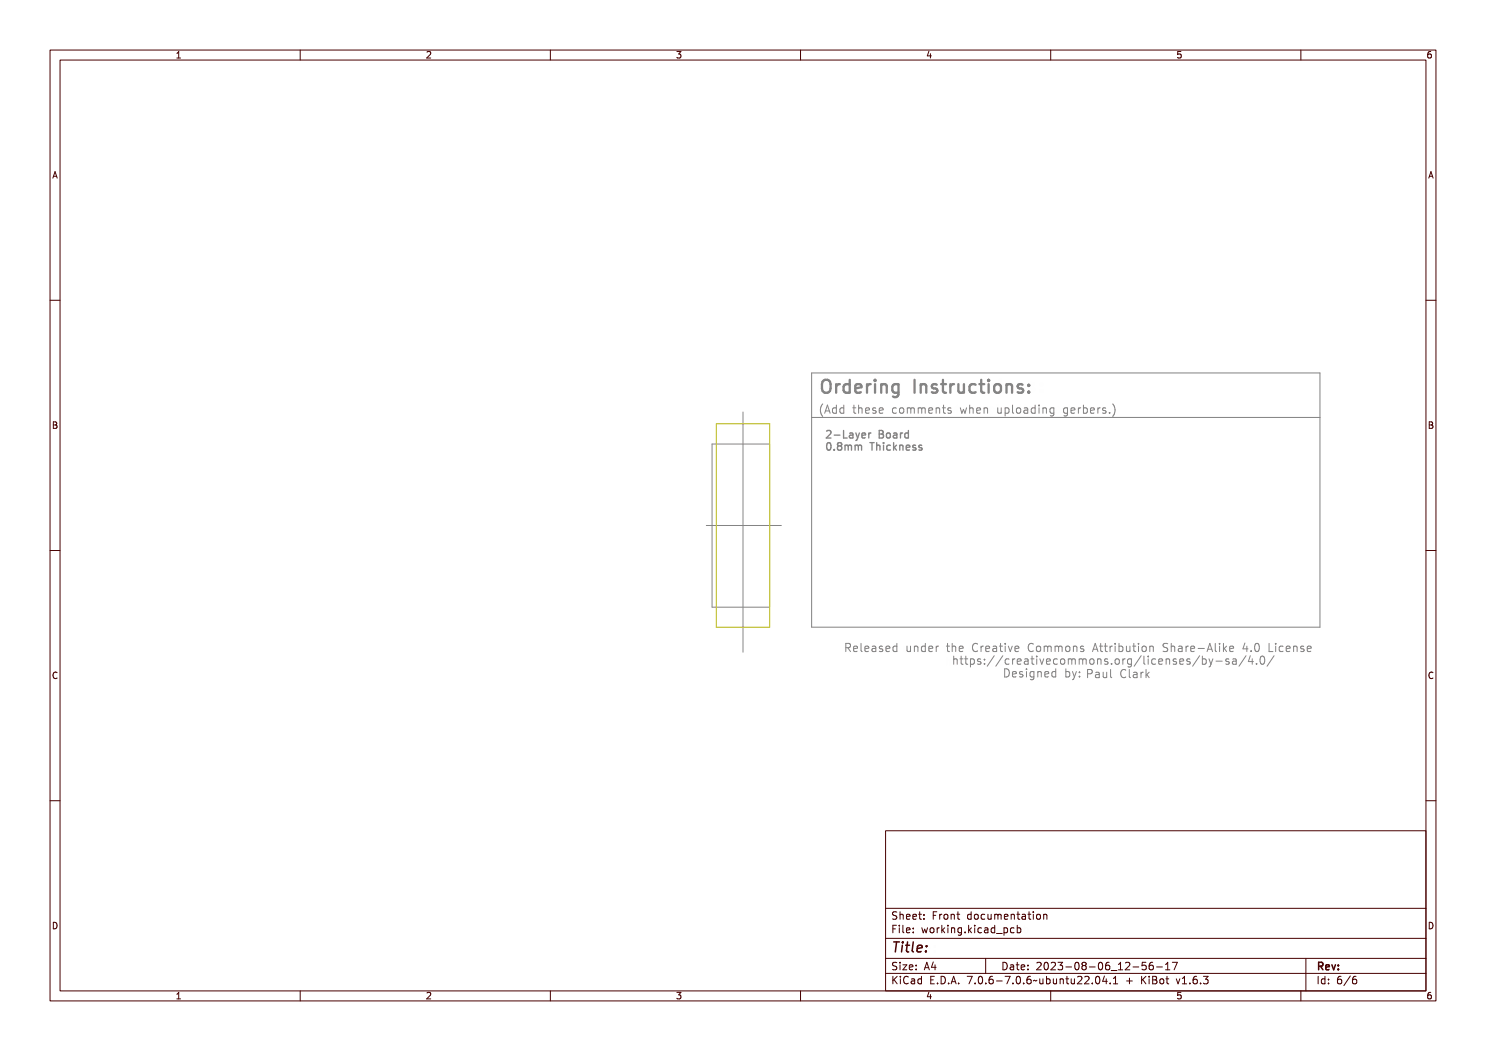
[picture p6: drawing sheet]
<svg xmlns="http://www.w3.org/2000/svg" width="297mm" height="210mm" viewBox="0 0 297 210" stroke-linecap="round" stroke-linejoin="round" font-family="sans-serif">
<defs><g id="words">
<text font-size="3.5" fill="#848484" x="163.5" y="78.4">Ordering Instructions:</text>
<text font-size="2.7" fill="#480000" x="178" y="190.3">Title:</text>
<g font-size="2.2" fill="#848484">
<text x="163.5" y="82.5">(Add these comments when uploading gerbers.)</text>
<text x="168.6" y="130.4">Released under the Creative Commons Attribution Share-Alike 4.0 License</text>
<text x="188.9" y="132.9">https://creativecommons.org/licenses/by-sa/4.0/</text>
<text x="200.3" y="135.5">Designed by: Paul Clark</text>
</g>
<g font-size="2" fill="#848484">
<text x="164.8" y="87.5">2-Layer Board</text>
<text x="164.8" y="89.9">0.8mm Thickness</text>
</g>
<g font-size="2" fill="#480000">
<text x="178" y="183.7">Sheet: Front documentation</text>
<text x="178" y="186.5">File: working.kicad_pcb</text>
<text x="178" y="193.9">Size: A4</text>
<text x="178" y="196.6">KiCad E.D.A. 7.0.6-7.0.6~ubuntu22.04.1 + KiBot v1.6.3</text>
<text x="200" y="193.9">Date: 2023-08-06_12-56-17</text>
<text x="263" y="196.6">Id: 6/6</text>
<text x="263" y="193.9">Rev:</text>
</g>
<g font-size="1.7" fill="#480000">
<text x="35" y="11.7">1</text>
<text x="85" y="11.7">2</text>
<text x="135" y="11.7">3</text>
<text x="185" y="11.7">4</text>
<text x="235" y="11.7">5</text>
<text x="285" y="11.7">6</text>
<text x="10.5" y="35.7">A</text>
<text x="285.5" y="35.7">A</text>
<text x="10.5" y="85.6">B</text>
<text x="285.5" y="85.6">B</text>
<text x="10.5" y="135.7">C</text>
<text x="285.5" y="135.7">C</text>
<text x="10.5" y="185.6">D</text>
<text x="285.5" y="185.6">D</text>
<text x="35" y="199.7">1</text>
<text x="85" y="199.7">2</text>
<text x="135" y="199.7">3</text>
<text x="185" y="199.7">4</text>
<text x="235" y="199.7">5</text>
<text x="285" y="199.7">6</text>
</g>
</g></defs>
<g fill="none" stroke="#848484" stroke-width=".2">
<path d="M162.2 74.5h101.6v50.8h-101.6zM142.3 88.7h11.5v32.6h-11.5zM148.5 82.3v48M162.2 83.4h101.6M164.3 80.9h.1l-.2 1.1 .2 .8h-.1l-.4-.8 .1-.7zM165.3 80.9h.3l.5 1.6h-.2l-.2-.4h-.5l-.1 .4h-.3zM165.5 81.1l.2 .8h-.5zM166.4 81.5l.3-.2 .3 .2v-.7h.2v1.7h-.2v-.1a.5 .5 0 0 1-.7 0 .5 .5 0 0 1 0-.7zM166.5 81.6l.1-.1a.43 .43 0 0 1 .4 .4 .43 .43 0 0 1-.4 .4l-.1-.2zM167.7 81.5l.3-.2 .3 .2v-.7h.2v1.7h-.2v-.1a.5 .5 0 0 1-.6 0 .5 .5 0 0 1-.1-.7zM167.8 81.6l.1-.1a.43 .43 0 0 1 .4 .4 .43 .43 0 0 1-.4 .4l-.1-.2zM170.5 81h.2v.3h.5v.2h-.5l.1 .8 .4 .1v.1h-.3a.33 .33 0 0 1-.4-.4v-.6h-.3v-.2h.3z"/>
<path d="M171.6 80.8h.2v.7a.39 .39 0 0 1 .4-.2 .39 .39 0 0 1 .3 .5v.7h-.2v-.9l-.2-.1-.3 .2v.8h-.2zM173 81.5a.53 .53 0 0 1 .6-.2 .53 .53 0 0 1 .3 .7h-.9a.46 .46 0 0 0 .3 .4 .46 .46 0 0 0 .5-.1v.1a.66 .66 0 0 1-.9-.1 .66 .66 0 0 1 .1-.8zM173.1 81.5h.4l.2 .3h-.7zM174.3 81.4l.6-.1 .1 .1-.1 .1a.27 .27 0 0 0-.3-.1 .27 .27 0 0 0-.1 .3 .41 .41 0 0 1 .5 .4 .41 .41 0 0 1-.4 .4h-.4v-.2a.33 .33 0 0 0 .4 .1 .33 .33 0 0 0 .2-.3 .46 .46 0 0 1-.4-.2 .46 .46 0 0 1-.1-.5zM175.6 81.5a.53 .53 0 0 1 .6-.2 .53 .53 0 0 1 .3 .7h-.9a.46 .46 0 0 0 .3 .4 .46 .46 0 0 0 .5-.1v.1a.66 .66 0 0 1-.8-.1 .66 .66 0 0 1 0-.8zM175.8 81.5h.3l.2 .3h-.7zM178.3 81.5a.42 .42 0 0 1 .4-.2 .42 .42 0 0 1 .4 .3 .43 .43 0 0 0-.6 0 .43 .43 0 0 0 0 .6 .43 .43 0 0 0 .6 0 .44 .44 0 0 1-.5 .4 .44 .44 0 0 1-.4-.4v-.5zM179.5 81.5a.57 .57 0 0 1 .9 .4 .57 .57 0 0 1-.9 .5l-.1-.5zM179.7 81.6l.1-.1a.43 .43 0 0 1 .4 .4 .43 .43 0 0 1-.4 .4l-.2-.2zM180.7 81.3l.1 .1 .3-.1 .2 .1 .3-.1 .2 1.2h-.2v-.9l-.2-.1-.1 .1v.9h-.2v-.9l-.1-.1-.2 .1v.9h-.1zM182 81.3l.2 .1 .2-.1 .2 .1 .3-.1 .2 1.2h-.2v-.9l-.1-.1-.2 .1v.9h-.2v-.9l-.1-.1-.1 .1v.9h-.2zM183.5 81.5a.53 .53 0 0 1 .6-.2 .53 .53 0 0 1 .3 .7h-.9a.46 .46 0 0 0 .3 .4 .46 .46 0 0 0 .5-.1v.1a.66 .66 0 0 1-.9-.1 .66 .66 0 0 1 .1-.8z"/>
<path d="M183.6 81.5h.4l.2 .3h-.7zM184.7 81.3h.2v.2a.39 .39 0 0 1 .5-.2 .39 .39 0 0 1 .2 .5v.7h-.2v-.9l-.2-.1-.3 .2v.8h-.2zM186.3 81h.2v.3h.4v.2h-.4v.8l.4 .1v.1h-.2a.33 .33 0 0 1-.4-.4v-.6h-.4v-.2h.4zM187.5 81.4l.5-.1 .1 .1v.1a.27 .27 0 0 0-.4-.1 .27 .27 0 0 0-.1 .3 .41 .41 0 0 1 .6 .4 .41 .41 0 0 1-.5 .4h-.4v-.2a.33 .33 0 0 0 .4 .1 .33 .33 0 0 0 .2-.3 .46 .46 0 0 1-.4-.2 .46 .46 0 0 1 0-.5zM189.7 81.3h.2l.2 1 .2-.6h.2l.2 .6 .2-1h.1l-.2 1.2h-.2l-.2-.6-.2 .6h-.2zM191.3 80.8h.2v.7a.39 .39 0 0 1 .4-.2 .39 .39 0 0 1 .3 .5v.7h-.2v-.9l-.3-.1-.2 .2v.8h-.2zM192.6 81.5a.53 .53 0 0 1 .7-.2 .53 .53 0 0 1 .2 .7h-.8a.46 .46 0 0 0 .3 .4 .46 .46 0 0 0 .5-.1v.1a.66 .66 0 0 1-.9-.1 .66 .66 0 0 1 0-.8zM192.8 81.5h.4l.1 .3h-.6zM193.9 81.3h.2v.2a.39 .39 0 0 1 .5-.2 .39 .39 0 0 1 .2 .5v.7h-.2v-.9l-.2-.1-.3 .2v.8h-.2zM196.5 81.3h.2v.9l.2 .2 .3-.2v-.9h.2v1.2h-.2v-.2a.38 .38 0 0 1-.5 .2 .38 .38 0 0 1-.2-.4zM197.8 81.3h.2v.2a.5 .5 0 0 1 .7-.1 .5 .5 0 0 1 .1 .7 .42 .42 0 0 1-.3 .4 .42 .42 0 0 1-.5-.1v.6h-.2zM198.2 81.5a.43 .43 0 0 1 .4 .4 .43 .43 0 0 1-.4 .4l-.2-.4z"/>
<path d="M199.1 80.8h.5v1.4l.4 .1v.2l-.5-.1-.1-1.4h-.3zM200.5 81.5a.57 .57 0 0 1 .9 .4 .57 .57 0 0 1-.9 .5l-.1-.5zM200.7 81.6l.1-.1a.43 .43 0 0 1 .4 .4 .43 .43 0 0 1-.4 .4l-.2-.2zM201.8 81.4l.2-.1a.49 .49 0 0 1 .7 .5v.7h-.2v-.2a.42 .42 0 0 1-.6 .2 .42 .42 0 0 1-.2-.5 .42 .42 0 0 1 .5-.2h.3a.38 .38 0 0 0-.3-.4 .38 .38 0 0 0-.4 .2zM202 82l.5-.1a.34 .34 0 0 1-.2 .4 .34 .34 0 0 1-.4-.1zM203.1 81.5l.4-.2 .3 .2v-.7h.2v1.7h-.2v-.1a.5 .5 0 0 1-.7 0 .5 .5 0 0 1-.1-.7zM203.3 81.6l.1-.1a.43 .43 0 0 1 .4 .4 .43 .43 0 0 1-.4 .4l-.2-.2zM204.5 81.3h.5v1.1h.3v.1h-.9v-.1h.4v-.9h-.3zM204.8 80.8h.2v.3h-.2zM205.7 81.3h.2v.2a.39 .39 0 0 1 .5-.2 .39 .39 0 0 1 .2 .5v.7h-.2v-.9l-.2-.1-.3 .2v.8h-.2zM207.1 81.5l.3-.2 .3 .2v-.2h.2v1.1a.54 .54 0 0 1-.3 .5 .54 .54 0 0 1-.5 0v-.2a.4 .4 0 0 0 .4 .1 .4 .4 0 0 0 .2-.5 .49 .49 0 0 1-.7 .1 .49 .49 0 0 1-.1-.7zM207.2 81.6l.1-.1a.42 .42 0 0 1 .4 .4 .42 .42 0 0 1-.4 .4l-.1-.2z"/>
<path d="M209.7 81.5l.3-.2 .3 .2v-.2h.2v1.1a.54 .54 0 0 1-.2 .5 .54 .54 0 0 1-.6 0v-.2a.4 .4 0 0 0 .5 .1 .4 .4 0 0 0 .1-.5 .49 .49 0 0 1-.6 .1 .49 .49 0 0 1-.1-.7zM209.8 81.6l.1-.1a.42 .42 0 0 1 .4 .4 .42 .42 0 0 1-.4 .4l-.1-.2zM211 81.5a.53 .53 0 0 1 .7-.2 .53 .53 0 0 1 .2 .7h-.8a.46 .46 0 0 0 .3 .4 .46 .46 0 0 0 .5-.1v.1a.66 .66 0 0 1-.9-.1 .66 .66 0 0 1 0-.8zM211.2 81.5h.4l.1 .3h-.6zM212.4 81.3h.2v.2a.33 .33 0 0 1 .4-.2 .33 .33 0 0 1 .3 .3 .39 .39 0 0 0-.5-.1 .39 .39 0 0 0-.2 .4v.6h-.2zM213.6 80.8h.2v.7a.58 .58 0 0 1 .8 .3 .58 .58 0 0 1-.6 .7l-.2-.1v.1h-.2zM213.8 81.6l.1-.1a.43 .43 0 0 1 .4 .4 .43 .43 0 0 1-.4 .4l-.1-.2zM215 81.5a.53 .53 0 0 1 .6-.2 .53 .53 0 0 1 .3 .7h-.9a.46 .46 0 0 0 .3 .4 .46 .46 0 0 0 .5-.1v.1a.66 .66 0 0 1-.9-.1 .66 .66 0 0 1 .1-.8zM215.1 81.5h.4l.2 .3h-.7zM216.4 81.3h.2v.2a.33 .33 0 0 1 .3-.2 .33 .33 0 0 1 .3 .3 .39 .39 0 0 0-.4-.1 .39 .39 0 0 0-.2 .4v.6h-.2zM217.6 81.4l.6-.1 .1 .1v.1a.27 .27 0 0 0-.4-.1 .27 .27 0 0 0-.1 .3 .41 .41 0 0 1 .6 .4 .41 .41 0 0 1-.5 .4h-.4v-.2a.33 .33 0 0 0 .4 .1 .33 .33 0 0 0 .2-.3 .46 .46 0 0 1-.4-.2 .46 .46 0 0 1-.1-.5zM219.1 82.2h.3v.3h-.3z"/>
<path d="M220.3 80.9h.2l.3 .8-.1 .4-.2 .7h-.2l.3-1.1zM221.8 82.4v.2M222.4 80.7a1.88 1.88 0 0 1 0 2.5M141.2 105h15M168.7 128.8a.8 .8 0 0 1 1 .3v.3l-.3 .3 .5 .7h-.3l-.2-.5-.3-.2h-.2v.7h-.2zM168.9 129h.3a.28 .28 0 0 1 .3 .3 .28 .28 0 0 1-.3 .3h-.3zM170.2 129.4a.53 .53 0 0 1 .6-.2 .53 .53 0 0 1 .3 .7h-.9a.46 .46 0 0 0 .3 .4 .46 .46 0 0 0 .5-.1v.1a.66 .66 0 0 1-.9-.1 .66 .66 0 0 1 .1-.8zM170.3 129.4h.4l.2 .3h-.7zM171.4 128.7h.5v1.4l.4 .1v.2l-.5-.1-.1-1.4h-.3zM172.8 129.4a.53 .53 0 0 1 .6-.2 .53 .53 0 0 1 .3 .7h-.9a.46 .46 0 0 0 .3 .4 .46 .46 0 0 0 .5-.1v.1a.66 .66 0 0 1-.8-.1 .66 .66 0 0 1 0-.8zM173 129.4h.3l.2 .3h-.7zM174 129.3l.3-.1a.49 .49 0 0 1 .6 .5v.7h-.2v-.2a.42 .42 0 0 1-.5 .2 .42 .42 0 0 1-.2-.5 .42 .42 0 0 1 .5-.3h.2a.38 .38 0 0 0-.2-.3 .38 .38 0 0 0-.5 .2z"/>
<path d="M174.2 129.9l.5-.1a.34 .34 0 0 1-.1 .4 .34 .34 0 0 1-.4-.1zM175.5 129.3l.5-.1 .2 .1-.1 .1a.27 .27 0 0 0-.4-.1 .27 .27 0 0 0-.1 .3 .41 .41 0 0 1 .6 .3 .41 .41 0 0 1-.4 .5h-.4v-.2a.33 .33 0 0 0 .3 .1 .33 .33 0 0 0 .3-.3 .46 .46 0 0 1-.5-.2 .46 .46 0 0 1 0-.5zM176.7 129.4a.53 .53 0 0 1 .7-.2 .53 .53 0 0 1 .2 .7h-.8a.46 .46 0 0 0 .3 .4 .46 .46 0 0 0 .5-.1v.1a.66 .66 0 0 1-.9-.1 .66 .66 0 0 1 0-.8zM176.9 129.4h.4l.1 .3h-.6zM178 129.3l.3-.1 .4 .2v-.7h.2v1.7h-.2v-.1a.5 .5 0 0 1-.7 0 .5 .5 0 0 1-.1-.7zM178.2 129.5l.1-.1a.43 .43 0 0 1 .4 .4 .43 .43 0 0 1-.4 .4l-.2-.2zM180.6 129.2h.2v.9l.2 .2 .3-.3v-.8h.2v1.2h-.2v-.2a.38 .38 0 0 1-.5 .2 .38 .38 0 0 1-.2-.4zM181.9 129.2h.2v.2a.39 .39 0 0 1 .5-.2 .39 .39 0 0 1 .2 .5v.7h-.2v-1l-.4 .1-.1 .9h-.2zM183.3 129.3l.3-.1 .3 .2v-.7h.2v1.7h-.2v-.1a.5 .5 0 0 1-.7 0 .5 .5 0 0 1 0-.7zM183.4 129.5l.1-.1a.43 .43 0 0 1 .4 .4 .43 .43 0 0 1-.4 .4l-.1-.2zM184.6 129.4a.53 .53 0 0 1 .7-.2 .53 .53 0 0 1 .2 .7h-.8a.46 .46 0 0 0 .3 .4 .46 .46 0 0 0 .5-.1v.1a.66 .66 0 0 1-.9-.1 .66 .66 0 0 1 0-.8zM184.8 129.4h.3l.2 .3h-.6z"/>
<path d="M186 129.2h.2v.2a.33 .33 0 0 1 .3-.2 .33 .33 0 0 1 .4 .3 .39 .39 0 0 0-.5-.1 .39 .39 0 0 0-.2 .4v.6h-.2zM188.7 128.9h.2v.3h.5v.2h-.5v.7l.5 .1v.2h-.3a.33 .33 0 0 1-.4-.4v-.6h-.3v-.2h.3zM189.1 131.3h.2v.6a.39 .39 0 0 1 .5-.2 .39 .39 0 0 1 .2 .5v.7h-.2v-.9h-.4l-.1 .9h-.2zM189.8 128.7h.2v.7a.39 .39 0 0 1 .5-.2 .39 .39 0 0 1 .2 .5v.7h-.2l-.1-1-.4 .1v.9h-.2zM190.7 131.4h.2v.3h.4v.2h-.4v.8l.4 .1v.1h-.2a.33 .33 0 0 1-.4-.3v-.7h-.4v-.2h.4zM191.2 129.4a.53 .53 0 0 1 .6-.2 .53 .53 0 0 1 .3 .7h-.9a.46 .46 0 0 0 .3 .4 .46 .46 0 0 0 .5-.1v.1a.66 .66 0 0 1-.9-.1 .66 .66 0 0 1 .1-.8zM191.3 129.4h.4l.2 .3h-.7zM192 131.4h.2v.3h.4v.2h-.4v.8l.4 .1v.1h-.2a.33 .33 0 0 1-.4-.3v-.7h-.3v-.2h.3zM193 131.7h.2v.2a.5 .5 0 0 1 .7 0 .5 .5 0 0 1 .1 .6 .42 .42 0 0 1-.3 .5 .42 .42 0 0 1-.5-.2v.6h-.2zM193.4 131.9a.43 .43 0 0 1 .4 .4 .43 .43 0 0 1-.4 .5l-.2-.5zM193.8 129a.44 .44 0 0 1 .5-.2 .44 .44 0 0 1 .3 .3 .47 .47 0 0 0-.5-.1 .47 .47 0 0 0-.2 .6 .47 .47 0 0 0 .1 .6 .47 .47 0 0 0 .6-.1 .47 .47 0 0 1-.4 .4 .47 .47 0 0 1-.5-.4v-.7zM194.5 131.8l.5-.1 .2 .1-.1 .1a.27 .27 0 0 0-.3 0 .27 .27 0 0 0-.2 .3 .41 .41 0 0 1 .6 .3 .41 .41 0 0 1-.4 .5l-.4-.1v-.2a.33 .33 0 0 0 .3 .1 .33 .33 0 0 0 .3-.3 .46 .46 0 0 1-.5-.2 .46 .46 0 0 1 0-.5z"/>
<path d="M195.2 129.2h.2v.2a.33 .33 0 0 1 .3-.2 .33 .33 0 0 1 .3 .3 .39 .39 0 0 0-.4-.1 .39 .39 0 0 0-.2 .4v.6h-.2zM196 131.8h.2v.3h-.2zM196 132.6h.2v.3h-.2zM196.4 129.4a.53 .53 0 0 1 .7-.2 .53 .53 0 0 1 .2 .7h-.8a.46 .46 0 0 0 .3 .4 .46 .46 0 0 0 .5-.1v.1a.66 .66 0 0 1-.9-.1 .66 .66 0 0 1 0-.8zM196.6 129.4h.3l.2 .3h-.6zM197.7 129.3l.2-.1a.49 .49 0 0 1 .7 .5v.7h-.2v-.2a.42 .42 0 0 1-.6 .2 .42 .42 0 0 1-.2-.5 .42 .42 0 0 1 .5-.3h.3a.38 .38 0 0 0-.3-.3 .38 .38 0 0 0-.4 .2zM197.7 131.4h.2l-.8 1.7h-.2zM197.9 129.9l.5-.1a.34 .34 0 0 1-.2 .4 .34 .34 0 0 1-.4-.1zM199 131.4h.2l-.8 1.7h-.2zM199.2 128.9h.2v.3h.5v.2h-.5l.1 .8h.4v.2h-.3a.33 .33 0 0 1-.4-.4v-.6h-.3v-.2h.3zM199.8 131.9a.42 .42 0 0 1 .4-.2 .42 .42 0 0 1 .3 .3 .43 .43 0 0 0-.6 0 .43 .43 0 0 0 0 .6 .43 .43 0 0 0 .6 .1 .44 .44 0 0 1-.4 .3 .44 .44 0 0 1-.4-.3l-.1-.5zM200.3 129.2h.5v1h.4v.2h-.9v-.2h.3v-.8h-.3z"/>
<path d="M200.5 133.9a.82 .82 0 0 1 1 .8 .82 .82 0 0 1-1 .8zM200.6 128.7h.2v.3h-.2zM200.7 134.1a.62 .62 0 0 1 .6 .6 .62 .62 0 0 1-.6 .6zM201.1 131.7h.2v.3a.33 .33 0 0 1 .3-.3 .33 .33 0 0 1 .3 .3 .39 .39 0 0 0-.4-.1 .39 .39 0 0 0-.2 .4v.6h-.2zM201.5 129.2h.2l.3 1 .4-1h.2l-.4 1.2h-.3zM201.9 134.4a.53 .53 0 0 1 .7-.1 .53 .53 0 0 1 .2 .6h-.8a.46 .46 0 0 0 .3 .5 .46 .46 0 0 0 .5-.2v.2a.66 .66 0 0 1-.9-.1 .66 .66 0 0 1 0-.9zM202.1 134.5l.3-.1 .2 .4h-.6zM202.3 131.9a.53 .53 0 0 1 .6-.1 .53 .53 0 0 1 .3 .6h-.9a.46 .46 0 0 0 .3 .4 .46 .46 0 0 0 .6-.1v.2a.66 .66 0 0 1-.9-.1 .66 .66 0 0 1 0-.9zM202.5 132l.3-.1 .2 .3h-.6zM203 129.4a.53 .53 0 0 1 .6-.2 .53 .53 0 0 1 .3 .7h-.9a.46 .46 0 0 0 .3 .4 .46 .46 0 0 0 .5-.1v.1a.66 .66 0 0 1-.8-.1 .66 .66 0 0 1 0-.8zM203.1 129.4h.4l.2 .3h-.7zM203.3 134.4l.5-.1h.2l-.1 .2a.27 .27 0 0 0-.3-.1 .27 .27 0 0 0-.2 .3 .41 .41 0 0 1 .6 .3 .41 .41 0 0 1-.4 .5l-.4-.1v-.2a.33 .33 0 0 0 .3 .2 .33 .33 0 0 0 .3-.4 .46 .46 0 0 1-.5-.1 .46 .46 0 0 1 0-.5z"/>
<path d="M203.6 131.8l.2-.1a.49 .49 0 0 1 .7 .6v.6h-.2v-.1a.42 .42 0 0 1-.6 .2 .42 .42 0 0 1-.2-.5 .42 .42 0 0 1 .5-.3h.3a.38 .38 0 0 0-.3-.4 .38 .38 0 0 0-.4 .2zM203.7 132.4l.6-.1a.34 .34 0 0 1-.2 .5 .34 .34 0 0 1-.4-.1zM204.5 134.3h.5v1h.4v.2h-1v-.2h.4v-.9h-.3zM204.8 133.8h.2v.3h-.2zM205.1 131.4h.2v.3h.4v.2h-.4v.8l.4 .1v.1h-.2a.33 .33 0 0 1-.4-.3v-.7h-.3v-.2h.3zM205.6 129a.44 .44 0 0 1 .5-.2 .44 .44 0 0 1 .4 .3 .47 .47 0 0 0-.6-.1 .47 .47 0 0 0-.2 .6 .47 .47 0 0 0 .2 .6 .47 .47 0 0 0 .6-.1 .47 .47 0 0 1-.5 .4 .47 .47 0 0 1-.5-.4v-.7zM205.8 134.4l.4-.1 .3 .1v-.1h.2v1.1a.54 .54 0 0 1-.3 .5 .54 .54 0 0 1-.6 0v-.2a.4 .4 0 0 0 .5 0 .4 .4 0 0 0 .2-.4 .49 .49 0 0 1-.7 .1 .49 .49 0 0 1-.1-.7zM206 134.5h.1a.42 .42 0 0 1 .4 .4 .42 .42 0 0 1-.4 .4l-.2-.2zM206.2 131.7h.5v1.1h.4v.1h-1v-.1h.4v-.9h-.3zM206.5 131.3h.2v.2h-.2zM206.9 129.3a.57 .57 0 0 1 .9 .5 .57 .57 0 0 1-.9 .5l-.1-.5zM207.1 129.5l.1-.1a.43 .43 0 0 1 .4 .4 .43 .43 0 0 1-.4 .4l-.2-.2z"/>
<path d="M207.1 134.3h.2v.2a.39 .39 0 0 1 .5-.2 .39 .39 0 0 1 .2 .4v.8h-.2l-.1-1h-.3l-.1 1h-.2zM207.4 131.7h.2l.3 1.1 .4-1.1h.2l-.5 1.2h-.2zM208.1 129.2l.1 .1 .3-.1 .2 .1 .3-.1 .1 1.2h-.1v-.9l-.2-.2-.1 .2v.9h-.2v-.9l-.1-.2-.2 .2v.9h-.1zM208.5 134.4a.53 .53 0 0 1 .6-.1 .53 .53 0 0 1 .3 .6h-.9a.46 .46 0 0 0 .3 .5 .46 .46 0 0 0 .5-.2v.2a.66 .66 0 0 1-.8-.1 .66 .66 0 0 1 0-.9zM208.6 134.5l.4-.1 .2 .4h-.7zM208.9 131.9a.53 .53 0 0 1 .6-.1 .53 .53 0 0 1 .3 .6h-.9a.46 .46 0 0 0 .3 .4 .46 .46 0 0 0 .5-.1v.2a.66 .66 0 0 1-.9-.1 .66 .66 0 0 1 .1-.9zM209 132l.4-.1 .2 .3h-.7zM209.4 129.2l.1 .1 .3-.1 .2 .1 .3-.1 .2 1.2h-.2v-.9l-.1-.2-.2 .2v.9h-.2v-.9l-.1-.2-.1 .2-.1 .9h-.1zM209.8 134.4l.3-.1 .3 .1v-.6h.2v1.7h-.2v-.2a.5 .5 0 0 1-.7 .1 .5 .5 0 0 1 0-.7zM209.9 134.5h.1a.43 .43 0 0 1 .4 .4 .43 .43 0 0 1-.4 .4l-.1-.2zM210.3 131.9a.42 .42 0 0 1 .4-.2 .42 .42 0 0 1 .3 .3 .43 .43 0 0 0-.6 0 .43 .43 0 0 0 0 .6 .43 .43 0 0 0 .6 .1 .44 .44 0 0 1-.4 .3 .44 .44 0 0 1-.4-.3l-.1-.5zM210.8 129.3a.57 .57 0 0 1 1 .5 .57 .57 0 0 1-1 .5l-.1-.5z"/>
<path d="M211 129.5l.1-.1a.43 .43 0 0 1 .4 .4 .43 .43 0 0 1-.4 .4l-.2-.2zM211.5 131.9a.57 .57 0 0 1 .9 .5 .57 .57 0 0 1-.9 .4l-.2-.5zM211.6 132l.1-.1a.43 .43 0 0 1 .5 .4 .43 .43 0 0 1-.5 .5l-.1-.3zM212.1 129.2h.2v.2a.39 .39 0 0 1 .5-.2 .39 .39 0 0 1 .2 .5v.7h-.2l-.1-1-.3 .1-.1 .9h-.2zM212.3 133.8h.2v.6a.58 .58 0 0 1 .9 .4 .58 .58 0 0 1-.7 .7l-.2-.2v.2h-.2zM212.6 134.5h.1a.43 .43 0 0 1 .4 .4 .43 .43 0 0 1-.4 .4l-.2-.2zM212.6 131.7l.2 .2 .3-.2 .1 .2 .4-.2 .1 1.2h-.2v-.8l-.1-.2-.1 .2v.8h-.2v-.8l-.2-.2-.1 .2v.8h-.2zM213.5 129.3l.6-.1 .1 .1-.1 .1a.27 .27 0 0 0-.3-.1 .27 .27 0 0 0-.1 .3 .41 .41 0 0 1 .5 .3 .41 .41 0 0 1-.4 .5h-.4v-.2a.33 .33 0 0 0 .4 .1 .33 .33 0 0 0 .2-.3 .46 .46 0 0 1-.4-.2 .46 .46 0 0 1-.1-.5zM213.6 134.3h.2l.3 .9 .4-.9h.2l-.3 .8a.74 .74 0 0 1-.8 .8l.4-.4zM213.9 131.7l.2 .2 .3-.2 .1 .2 .4-.2 .1 1.2h-.1l-.1-.8-.1-.2-.1 .2v.8h-.2v-.8l-.1-.2-.2 .2v.8h-.2zM215.3 134.3h.2v.4h-.2zM215.3 135.2h.2v.3h-.2z"/>
<path d="M215.4 131.9a.57 .57 0 0 1 .9 .5 .57 .57 0 0 1-.9 .4l-.1-.5zM215.6 132l.1-.1a.43 .43 0 0 1 .4 .4 .43 .43 0 0 1-.4 .5l-.2-.3zM216.3 128.8h.3l.5 1.6h-.2l-.1-.4h-.6l-.1 .4h-.2zM216.5 129l.2 .8h-.5zM216.7 131.7h.2v.2a.39 .39 0 0 1 .4-.2 .39 .39 0 0 1 .3 .5v.7h-.2v-.8l-.3-.2-.2 .2v.8h-.2zM217.1 133.7a.81 .81 0 0 1 1 .3 .55 .55 0 0 1-.2 .6 .55 .55 0 0 1-.6 .1v.6h-.2zM217.3 133.9h.3a.3 .3 0 0 1 .3 .3 .3 .3 0 0 1-.3 .3h-.3zM217.6 128.9h.2v.3h.4v.2h-.4v.8h.4v.2h-.2a.33 .33 0 0 1-.4-.4v-.6h-.3v-.2h.3zM218.1 131.8l.5-.1 .2 .1-.1 .1a.27 .27 0 0 0-.3 0 .27 .27 0 0 0-.2 .3 .41 .41 0 0 1 .6 .3 .41 .41 0 0 1-.4 .5l-.4-.1v-.2a.33 .33 0 0 0 .4 .1 .33 .33 0 0 0 .2-.3 .46 .46 0 0 1-.5-.2 .46 .46 0 0 1 0-.5zM218.4 134.2l.2-.1a.49 .49 0 0 1 .7 .6v.6h-.2v-.1a.42 .42 0 0 1-.5 .2 .42 .42 0 0 1-.2-.5 .42 .42 0 0 1 .5-.3h.2a.38 .38 0 0 0-.2-.4 .38 .38 0 0 0-.5 .2zM218.6 134.8l.5-.1a.34 .34 0 0 1-.1 .5 .34 .34 0 0 1-.4-.1zM218.9 128.9h.2v.3h.4v.2h-.4v.7l.4 .1v.2h-.2a.33 .33 0 0 1-.4-.4v-.6h-.3v-.2h.3z"/>
<path d="M219.6 132.6h.3v.3h-.3zM219.7 134.2h.2v.8l.3 .2 .2-.2v-.8h.2v1.1h-.2v-.1a.38 .38 0 0 1-.4 .1 .38 .38 0 0 1-.3-.4zM220.1 129.2h.2v.2a.33 .33 0 0 1 .4-.2 .33 .33 0 0 1 .3 .3 .39 .39 0 0 0-.5-.1 .39 .39 0 0 0-.2 .4v.6h-.2zM220.7 131.9a.57 .57 0 0 1 .9 .5 .57 .57 0 0 1-.9 .4l-.2-.5zM220.8 132l.1-.1a.43 .43 0 0 1 .4 .4 .43 .43 0 0 1-.4 .5l-.1-.3zM221 133.7h.5v1.3l.4 .2v.1l-.5-.1-.1-1.4h-.3zM221.3 129.2h.5v1h.4v.2h-.9v-.2h.3v-.8h-.3zM221.6 128.7h.2v.3h-.2zM222.1 131.7h.2v.3a.33 .33 0 0 1 .3-.3 .33 .33 0 0 1 .3 .3 .39 .39 0 0 0-.4-.1 .39 .39 0 0 0-.2 .4v.6h-.2zM222.6 128.7h.2v.7a.58 .58 0 0 1 .8 .3 .58 .58 0 0 1-.6 .7l-.2-.1v.1h-.2zM222.9 129.5v-.1a.43 .43 0 0 1 .5 .4 .43 .43 0 0 1-.5 .4l-.1-.2zM223.3 131.9l.3-.2 .3 .2v-.1h.2v1.1a.54 .54 0 0 1-.3 .5 .54 .54 0 0 1-.5 0v-.2a.4 .4 0 0 0 .5 0 .4 .4 0 0 0 .1-.4 .49 .49 0 0 1-.6 0 .49 .49 0 0 1-.1-.6z"/>
<path d="M223.4 132l.1-.1a.42 .42 0 0 1 .4 .4 .42 .42 0 0 1-.4 .5l-.1-.3zM223.8 133.9a.44 .44 0 0 1 .4-.2 .44 .44 0 0 1 .4 .3 .47 .47 0 0 0-.6 0 .47 .47 0 0 0-.2 .5 .47 .47 0 0 0 .2 .6 .47 .47 0 0 0 .6 0 .47 .47 0 0 1-.5 .3 .47 .47 0 0 1-.4-.4l-.1-.7zM223.9 129.2h.2v.9l.2 .2 .3-.3v-.8h.2v1.2h-.2v-.2a.38 .38 0 0 1-.5 .2 .38 .38 0 0 1-.2-.4zM224.9 133.7h.5l.1 1.3 .4 .2v.1l-.6-.1v-1.4h-.4zM225.3 131.4h.2l-.9 1.7h-.2zM225.5 128.9h.2v.3h.4v.2h-.4v.7l.4 .1v.2h-.2a.33 .33 0 0 1-.4-.4v-.6h-.4v-.2h.4zM225.8 131.3h.5v1.3l.4 .2v.1l-.5-.1-.1-1.4h-.3zM226.3 134.2l.2-.1a.49 .49 0 0 1 .7 .6v.6h-.2v-.1a.42 .42 0 0 1-.5 .2 .42 .42 0 0 1-.3-.5 .42 .42 0 0 1 .5-.3h.3a.38 .38 0 0 0-.3-.4 .38 .38 0 0 0-.4 .2zM226.5 134.8l.5-.1a.34 .34 0 0 1-.1 .5 .34 .34 0 0 1-.5-.1zM226.6 129.2h.5v1h.4v.2h-1v-.2h.4v-.8h-.3zM226.9 128.7h.2v.3h-.2zM227.2 131.7h.5v1.1h.4v.1h-1v-.1h.4v-.9h-.3z"/>
<path d="M227.5 131.3h.2v.2h-.2zM227.8 134.1h.2v.3a.33 .33 0 0 1 .3-.3 .33 .33 0 0 1 .3 .3 .39 .39 0 0 0-.4-.1 .39 .39 0 0 0-.2 .4v.6h-.2zM227.9 129.3a.57 .57 0 0 1 .9 .5 .57 .57 0 0 1-.9 .5l-.1-.5zM228.1 129.5l.1-.1a.43 .43 0 0 1 .4 .4 .43 .43 0 0 1-.4 .4l-.2-.2zM228.6 131.9a.42 .42 0 0 1 .5-.2 .42 .42 0 0 1 .3 .3 .43 .43 0 0 0-.6 0 .43 .43 0 0 0 0 .6 .43 .43 0 0 0 .6 .1 .44 .44 0 0 1-.4 .3 .44 .44 0 0 1-.5-.3v-.5zM229 133.7h.2v.9l.5-.5h.2l-.5 .5 .6 .7h-.3l-.4-.6-.1 .2v.4h-.2zM229.2 129.2h.1v.2a.39 .39 0 0 1 .5-.2 .39 .39 0 0 1 .3 .5v.7h-.2l-.1-1-.4 .1-.1 .9h-.1zM229.9 131.9a.53 .53 0 0 1 .6-.1 .53 .53 0 0 1 .3 .6h-.9a.46 .46 0 0 0 .3 .4 .46 .46 0 0 0 .5-.1v.2a.66 .66 0 0 1-.9-.1 .66 .66 0 0 1 .1-.9zM230 132l.4-.1 .2 .3h-.7zM231.1 131.7h.2v.2a.39 .39 0 0 1 .5-.2 .39 .39 0 0 1 .2 .5v.7h-.2v-.8l-.2-.2-.3 .2v.8h-.2zM231.9 128.9l.5-.1 .2 .1v.2a.34 .34 0 0 0-.4-.2 .34 .34 0 0 0-.1 .5 .54 .54 0 0 1 .6 .7 .54 .54 0 0 1-.9 .3l-.1-.3a.37 .37 0 0 0 .6 .2 .37 .37 0 0 0 .1-.6 .51 .51 0 0 1-.6-.2 .51 .51 0 0 1 .1-.6zM232.5 131.8l.6-.1 .1 .1v.1a.27 .27 0 0 0-.4 0 .27 .27 0 0 0-.1 .3 .41 .41 0 0 1 .6 .3 .41 .41 0 0 1-.5 .5l-.4-.1v-.2a.33 .33 0 0 0 .4 .1 .33 .33 0 0 0 .2-.3 .46 .46 0 0 1-.4-.2 .46 .46 0 0 1-.1-.5z"/>
<path d="M233.1 128.7h.2v.7a.39 .39 0 0 1 .5-.2 .39 .39 0 0 1 .2 .5v.7h-.2l-.1-1-.3 .1-.1 .9h-.2zM233.8 131.9a.53 .53 0 0 1 .6-.1 .53 .53 0 0 1 .3 .6h-.9a.46 .46 0 0 0 .3 .4 .46 .46 0 0 0 .6-.1v.2a.66 .66 0 0 1-.9-.1 .66 .66 0 0 1 0-.9zM234 132l.3-.1 .2 .3h-.6zM234.4 129.3l.2-.1a.49 .49 0 0 1 .7 .5v.7h-.2v-.2a.42 .42 0 0 1-.5 .2 .42 .42 0 0 1-.2-.5 .42 .42 0 0 1 .5-.3h.2a.38 .38 0 0 0-.3-.3 .38 .38 0 0 0-.4 .2zM234.6 129.9l.5-.1a.34 .34 0 0 1-.1 .4 .34 .34 0 0 1-.5-.1zM235.2 131.8l.5-.1 .2 .1-.1 .1a.27 .27 0 0 0-.4 0 .27 .27 0 0 0-.1 .3 .41 .41 0 0 1 .6 .3 .41 .41 0 0 1-.5 .5l-.3-.1v-.2a.33 .33 0 0 0 .3 .1 .33 .33 0 0 0 .3-.3 .46 .46 0 0 1-.5-.2 .46 .46 0 0 1 0-.5zM235.9 129.2h.2v.2a.33 .33 0 0 1 .3-.2 .33 .33 0 0 1 .3 .3 .39 .39 0 0 0-.4-.1 .39 .39 0 0 0-.2 .4v.6h-.2zM237.1 131.4h.2l-.8 1.7h-.3zM237.1 129.4a.53 .53 0 0 1 .7-.2 .53 .53 0 0 1 .2 .7h-.8a.46 .46 0 0 0 .3 .4 .46 .46 0 0 0 .5-.1v.1a.66 .66 0 0 1-.9-.1 .66 .66 0 0 1 0-.8zM237.3 129.4h.3l.2 .3h-.6zM237.7 131.3h.2v.6a.58 .58 0 0 1 .8 .4 .58 .58 0 0 1-.6 .7l-.2-.2v.1h-.2zM237.9 132l.1-.1a.43 .43 0 0 1 .4 .4 .43 .43 0 0 1-.4 .5l-.1-.3z"/>
<path d="M238.5 129.7h.6v.2h-.6zM238.9 131.7h.2l.3 1 .4-1h.2l-.3 .9a.74 .74 0 0 1-.7 .8l.3-.5zM240 128.8h.2l.5 1.6h-.2l-.1-.4h-.6l-.1 .4h-.2zM240.1 129l.2 .8h-.4zM240.5 132.3h.5v.1h-.5zM240.9 128.7h.5v1.4l.5 .1v.2l-.6-.1-.1-1.4h-.3zM241.7 131.8l.6-.1 .1 .1-.1 .1a.27 .27 0 0 0-.3 0 .27 .27 0 0 0-.1 .3 .41 .41 0 0 1 .5 .3 .41 .41 0 0 1-.4 .5l-.4-.1v-.2a.33 .33 0 0 0 .4 .1 .33 .33 0 0 0 .2-.3 .46 .46 0 0 1-.4-.2 .46 .46 0 0 1-.1-.5zM242.3 129.2h.5v1h.4v.2h-.9v-.2h.3v-.8h-.3zM242.6 128.7h.2v.3h-.2zM242.9 131.8l.2-.1a.49 .49 0 0 1 .7 .6v.6h-.2v-.1a.42 .42 0 0 1-.5 .2 .42 .42 0 0 1-.2-.5 .42 .42 0 0 1 .5-.3h.2a.38 .38 0 0 0-.3-.4 .38 .38 0 0 0-.4 .2zM243.1 132.4l.5-.1a.34 .34 0 0 1-.1 .5 .34 .34 0 0 1-.4-.1zM243.6 128.7h.2v1l.5-.5h.3l-.5 .5 .6 .7h-.3l-.4-.6-.2 .1v.5h-.2z"/>
<path d="M245 131.4h.2l-.9 1.7h-.2zM245 129.4a.53 .53 0 0 1 .6-.2 .53 .53 0 0 1 .3 .7h-.9a.46 .46 0 0 0 .3 .4 .46 .46 0 0 0 .5-.1v.1a.66 .66 0 0 1-.8-.1 .66 .66 0 0 1 0-.8zM245.1 129.4h.4l.2 .3h-.7zM246.1 131.4h.2v1h.2v.2h-.2v.3h-.2v-.3h-.7zM246.1 131.5v.9h-.5zM247.2 132.6h.2v.3h-.2zM248.1 128.8h.2v1h.2v.2h-.2v.4h-.2v-.4h-.7zM248.1 129v.8h-.5zM248.3 131.4a.57 .57 0 0 1 .7 .1 .57 .57 0 0 1 .1 .6 .57 .57 0 0 1-.5 .9 .57 .57 0 0 1-.5-.9zM248.5 131.5a.63 .63 0 0 1 .4 1l-.2 .3a.62 .62 0 0 1-.4-1zM249.2 130.1h.2v.3h-.2zM250.2 131.4h.2l-.8 1.7h-.2z"/>
<path d="M250.3 128.9a.57 .57 0 0 1 .7 .1 .57 .57 0 0 1 .1 .6 .57 .57 0 0 1-.5 .8 .57 .57 0 0 1-.5-.8zM250.5 129a.63 .63 0 0 1 .4 1l-.2 .2a.62 .62 0 0 1-.4-1zM251.1 132.6v.1M252.1 131.2a1.09 1.09 0 0 0 .1 1.5 .89 .89 0 0 0 .7-.6 .89 .89 0 0 0-.4-.9M252.8 128.8h.2v1.4h.8v.2h-1zM254.2 129.2h.5v1h.3v.2h-.9v-.2h.4v-.8h-.3zM254.5 128.7h.2v.3h-.2zM254.6 131l-1.4 2.1M255.6 129.4a.42 .42 0 0 1 .4-.2 .42 .42 0 0 1 .3 .3 .43 .43 0 0 0-.6 0 .43 .43 0 0 0 0 .6 .43 .43 0 0 0 .6 0 .44 .44 0 0 1-.4 .4 .44 .44 0 0 1-.4-.4l-.1-.5zM256.8 129.4a.53 .53 0 0 1 .6-.2 .53 .53 0 0 1 .3 .7h-.9a.46 .46 0 0 0 .3 .4 .46 .46 0 0 0 .5-.1v.1a.66 .66 0 0 1-.8-.1 .66 .66 0 0 1 0-.8zM257 129.4h.3l.2 .3h-.7zM258 129.2h.2v.2a.39 .39 0 0 1 .5-.2 .39 .39 0 0 1 .2 .5v.7h-.2v-1l-.4 .1-.1 .9h-.2z"/>
<path d="M259.5 129.3l.5-.1 .2 .1-.1 .1a.27 .27 0 0 0-.4-.1 .27 .27 0 0 0-.1 .3 .41 .41 0 0 1 .6 .3 .41 .41 0 0 1-.4 .5h-.4v-.2a.33 .33 0 0 0 .3 .1 .33 .33 0 0 0 .3-.3 .46 .46 0 0 1-.5-.2 .46 .46 0 0 1 0-.5zM260.7 129.4a.53 .53 0 0 1 .7-.2 .53 .53 0 0 1 .2 .7h-.8a.46 .46 0 0 0 .3 .4 .46 .46 0 0 0 .5-.1v.1a.66 .66 0 0 1-.9-.1 .66 .66 0 0 1 0-.8zM260.9 129.4h.4l.1 .3h-.6z"/>
<circle cx="248.6" cy="132.1" r=".14"/>
<circle cx="250.6" cy="129.6" r=".14"/>
</g>
<g fill="none" stroke="#848484" stroke-width=".27">
<path d="M164.9 86.1a.53 .53 0 0 1 .8 .1 .53 .53 0 0 1-.3 .8l-.3 .3h.7v.2h-.9l.3-.5a.41 .41 0 0 0 .4-.5 .41 .41 0 0 0-.4-.4l-.3 .2zM165.1 88.5a.53 .53 0 0 1 .6 .1 .53 .53 0 0 1 .1 .6 .53 .53 0 0 1-.4 .7 .53 .53 0 0 1-.5-.7zM165.2 88.6a.62 .62 0 0 1 .4 1l-.1 .1a.62 .62 0 0 1-.3-1zM166.3 86.8h.5v.2h-.5zM166.4 89.6h.3v.3h-.3zM167.4 86h.2v1.3h.7v.2h-.9zM167.5 88.5a.41 .41 0 0 1 .6 0 .41 .41 0 0 1-.1 .6 .42 .42 0 0 1 .1 .7 .42 .42 0 0 1-.6 0 .42 .42 0 0 1 .1-.7l-.2-.2zM168.5 88.8l1 .1v1h-.2l-.1-1-.1 .2v.8h-.2l-.1-1-.1 .2v.8h-.2zM168.6 86.4l.3-.1a.43 .43 0 0 1 .5 .5v.7h-.1v-.2a.38 .38 0 0 1-.5 .2 .38 .38 0 0 1-.3-.5 .38 .38 0 0 1 .5-.2h.3a.36 .36 0 0 0-.3-.3 .36 .36 0 0 0-.4 .1zM168.8 87l.5-.1a.31 .31 0 0 1-.2 .4 .31 .31 0 0 1-.4-.1zM169.7 86.4h.2l.3 .8 .4-.8h.1l-.2 .7a.68 .68 0 0 1-.7 .8l.3-.5zM169.7 88.8l1 .1v1h-.1l-.2-1-.1 .2v.8h-.2l-.1-1-.1 .2v.8h-.2z"/>
<path d="M171.1 86.5a.49 .49 0 0 1 .6-.1 .49 .49 0 0 1 .2 .6h-.8a.42 .42 0 0 0 .3 .3 .42 .42 0 0 0 .5-.1 .48 .48 0 0 1-.5 .3 .48 .48 0 0 1-.4-.3zM171.2 86.6l.4-.1 .1 .3h-.6zM172.1 88.4h1.1v.2h-.5v1.3h-.2v-1.3h-.4zM172.4 86.4h.2v.2v-.1a.28 .28 0 0 1 .3-.2 .28 .28 0 0 1 .3 .3 .36 .36 0 0 0-.4-.1 .36 .36 0 0 0-.2 .4v.6h-.2zM173.4 88.4h.2v.6a.36 .36 0 0 1 .5-.2 .36 .36 0 0 1 .2 .4v.7h-.2v-.8l-.2-.2-.3 .2v.8h-.2zM174.6 86h.5a.36 .36 0 0 1 .4 .2 .36 .36 0 0 1-.2 .5 .41 .41 0 0 1 .3 .5 .41 .41 0 0 1-.5 .3h-.5zM174.7 88.8h.5v1h.3v.1h-.9v-.1h.4v-.9h-.3zM174.8 86.8h.3a.27 .27 0 0 1 .3 .2 .27 .27 0 0 1-.3 .3h-.3zM174.8 86.2h.3a.23 .23 0 0 1 .2 .2 .23 .23 0 0 1-.2 .2h-.3zM175 88.4h.2v.2h-.2zM176 88.9a.39 .39 0 0 1 .4-.2 .39 .39 0 0 1 .3 .3 .4 .4 0 0 0-.5 .1 .4 .4 0 0 0 0 .5 .4 .4 0 0 0 .5 .1 .45 .45 0 0 1-.6 .2 .45 .45 0 0 1-.2-.6zM176.1 86.6l.1-.1a.4 .4 0 0 1 .4 .4 .4 .4 0 0 1-.4 .4l-.2-.2z"/>
<path d="M177.1 86.4l.3-.1a.43 .43 0 0 1 .5 .5v.7h-.2v-.2a.38 .38 0 0 1-.4 .2 .38 .38 0 0 1-.3-.5 .38 .38 0 0 1 .5-.2h.2a.36 .36 0 0 0-.2-.3 .36 .36 0 0 0-.4 .1zM177.1 88.4h.2v.9l.5-.5h.2l-.4 .4 .5 .7h-.2l-.5-.6-.1 .2v.4h-.2zM177.3 87l.4-.1a.31 .31 0 0 1-.1 .4 .31 .31 0 0 1-.4-.1zM178.3 88.8h.2v.2a.36 .36 0 0 1 .4-.2 .36 .36 0 0 1 .2 .4v.7h-.1l-.1-.8-.2-.2-.2 .2v.8h-.2zM178.5 86.4h.1v.2l.1-.1a.28 .28 0 0 1 .3-.2 .28 .28 0 0 1 .2 .3 .36 .36 0 0 0-.4-.1 .36 .36 0 0 0-.2 .4v.6h-.1zM179.5 86.5l.4-.2 .3 .2v-.6h.1v1.6h-.1v-.2a.46 .46 0 0 1-.7 .1 .46 .46 0 0 1-.1-.7zM179.6 88.9a.49 .49 0 0 1 .6-.1 .49 .49 0 0 1 .2 .6h-.8a.42 .42 0 0 0 .3 .4 .42 .42 0 0 0 .5-.1 .48 .48 0 0 1-.5 .2 .48 .48 0 0 1-.4-.2zM179.7 86.6l.1-.1a.4 .4 0 0 1 .4 .4 .4 .4 0 0 1-.4 .4l-.2-.2zM179.7 89l.4-.1 .1 .3h-.6zM180.8 88.9l.5-.1h.2l-.1 .2a.25 .25 0 0 0-.3-.1 .25 .25 0 0 0-.1 .3 .38 .38 0 0 1 .5 .3 .38 .38 0 0 1-.4 .4h-.4v-.2a.31 .31 0 0 0 .4 .1 .31 .31 0 0 0 .2-.3 .42 .42 0 0 1-.4-.2 .42 .42 0 0 1-.1-.4zM181 87.5h.6M181 86.6h.6"/>
<path d="M181.6 86v1.5M182.1 88.9l.4-.1h.2l-.1 .2a.25 .25 0 0 0-.3-.1 .25 .25 0 0 0-.1 .3 .38 .38 0 0 1 .5 .3 .38 .38 0 0 1-.4 .4h-.4v-.2a.31 .31 0 0 0 .4 .1 .31 .31 0 0 0 .2-.3 .42 .42 0 0 1-.4-.2 .42 .42 0 0 1 0-.4zM184.2 89l-.3-.1-.3 .3 .1 .2 .5 .1v.4h-.6"/>
<circle cx="165.4" cy="89.2" r=".13"/>
<circle cx="167.8" cy="89.5" r=".29"/>
<circle cx="167.8" cy="88.8" r=".25"/>
<circle cx="176.3" cy="86.9" r=".53"/>
</g>
<g fill="none" stroke="#848484" stroke-width=".46">
<path d="M164.1 76a.85 .85 0 0 1 .9 0 .85 .85 0 0 1 .4 .8 1.12 1.12 0 0 1-1.1 1.6 1.75 1.75 0 0 1-.2-2.4zM164.2 76.2l.5-.1a1.7 1.7 0 0 1 0 2h-.3a1.71 1.71 0 0 1-.2-1.9zM166.2 76.5h.3v.4a.71 .71 0 0 1 1-.3v.3a.62 .62 0 0 0-.7-.1 .62 .62 0 0 0-.3 .6v1h-.3zM168 76.7l.6-.3 .5 .3v-.9h.3v2.6h-.3v-.3a.72 .72 0 0 1-.9 .2 .72 .72 0 0 1-.3-.9zM168.3 76.9a.55 .55 0 0 1 .7 0 .55 .55 0 0 1 .1 .8 .48 .48 0 0 1-.6 .5 .48 .48 0 0 1-.3-.8zM170.2 76.7a.83 .83 0 0 1 1-.2 .83 .83 0 0 1 .4 1h-1.3a.72 .72 0 0 0 .4 .7 .72 .72 0 0 0 .8-.2v.3a1.04 1.04 0 0 1-1.4-.2 1.04 1.04 0 0 1 .1-1.4zM170.4 76.9l.6-.1 .3 .5h-1zM172.4 76.5h.3v.4a.71 .71 0 0 1 1.1-.3v.3a.62 .62 0 0 0-.8-.1 .62 .62 0 0 0-.3 .6v1h-.3zM174.3 76.5h.8v1.6h.6v.3h-1.5v-.3h.6v-1.4h-.5zM174.8 75.8h.3v.4h-.3zM176.3 76.5h.3v.3a.61 .61 0 0 1 .8-.3 .61 .61 0 0 1 .3 .7v1.2h-.3v-1.2a.43 .43 0 0 0-.5-.5 .43 .43 0 0 0-.3 .6v1.1h-.3zM178.4 76.7l.6-.3 .5 .3v-.2h.3v1.8a.88 .88 0 0 1-1.3 .7v-.3a.62 .62 0 0 0 .7 .1 .62 .62 0 0 0 .3-.7 .71 .71 0 0 1-.9 .2 .71 .71 0 0 1-.4-.9z"/>
<path d="M178.7 76.9a.54 .54 0 0 1 .7 0 .54 .54 0 0 1 .1 .7 .48 .48 0 0 1-.6 .5 .48 .48 0 0 1-.3-.7zM182.5 75.9h1.4v.3h-.5v1.9h.5v.3h-1.4v-.3h.6v-1.9h-.6zM184.6 76.5h.3v.3a.61 .61 0 0 1 .8-.3 .61 .61 0 0 1 .3 .7v1.2h-.3v-1.2a.43 .43 0 0 0-.4-.5 .43 .43 0 0 0-.4 .6v1.1h-.3zM186.9 76.6l.8-.1 .3 .1v.3a.56 .56 0 0 0-1 .2 1.43 1.43 0 0 1 1.1 .7 .9 .9 0 0 1-1.4 .5v-.3a.67 .67 0 0 0 1.1-.1l-.2-.3a.66 .66 0 0 1-.7-.2 .66 .66 0 0 1 0-.8zM189.2 76h.3v.5h.7v.2h-.7v1.2l.1 .2h.6v.3h-.6l-.4-.3v-1.4h-.6v-.2h.6zM191.1 76.5h.3v.4a.71 .71 0 0 1 1.1-.3v.3a.62 .62 0 0 0-.8-.1 .62 .62 0 0 0-.3 .6v1h-.3zM192.9 76.5h.3v1.2a.43 .43 0 0 0 .5 .5 .43 .43 0 0 0 .3-.6v-1.1h.4v1.9h-.4v-.3a.61 .61 0 0 1-.7 .3 .61 .61 0 0 1-.4-.7zM195.2 76.7l.4-.2h.5l.4 .1v.3a.69 .69 0 0 0-1 .1 .69 .69 0 0 0 0 .9 .69 .69 0 0 0 1 .1v.3a1 1 0 0 1-1.4-.2 1 1 0 0 1 .1-1.4zM197.5 76h.3v.5h.7v.2h-.7v1.2l.2 .2h.5v.3h-.6l-.4-.3v-1.4h-.5v-.2h.5zM199.2 76.5h.8v1.6h.7v.3h-1.6v-.3h.6v-1.4h-.5zM199.7 75.8h.3v.4h-.3zM201.3 76.7a.88 .88 0 0 1 1.2-.1 .88 .88 0 0 1 .2 1.1 .85 .85 0 0 1-1.1 .7 .85 .85 0 0 1-.5-1.3z"/>
<path d="M201.6 76.9a.57 .57 0 0 1 .7 0 .57 .57 0 0 1 .1 .8 .5 .5 0 0 1-.6 .5 .5 .5 0 0 1-.3-.8zM203.3 76.5h.3v.3a.61 .61 0 0 1 .8-.3 .61 .61 0 0 1 .3 .7v1.2h-.3v-1.2a.43 .43 0 0 0-.4-.5 .43 .43 0 0 0-.4 .6v1.1h-.3zM205.6 76.6l.8-.1 .3 .1v.3a.56 .56 0 0 0-1 .2 1.43 1.43 0 0 1 1.1 .7 .9 .9 0 0 1-1.4 .5v-.3a.67 .67 0 0 0 1.1-.1l-.2-.3a.66 .66 0 0 1-.7-.2 .66 .66 0 0 1 0-.8zM208 76.6h.4v.5h-.4zM208 77.9h.4v.5h-.4z"/>
</g>
<path d="M143.2 84.7h10.6v40.6h-10.6z" fill="none" stroke="#c2c200" stroke-width=".2"/>
<g fill="none" stroke="#480000" stroke-width=".2">
<path d="M10 10h277v190h-277zM12 12h273v186h-273zM60 10v2M110 10v2M160 10v2M210 10v2M260 10v2M10 60h2M285 60h2M10 110h2M285 110h2M10 160h2"/>
<path d="M285 160h2M177 166h108v32h-108zM60 198v2M110 198v2M160 198v2M177 181.5h108M177 187.5h108M177 191.5h108M177 194.5h108M178.1 195.2h.2v.6l.6-.6h.3l-.6 .6 .6 .8h-.2l-.5-.7-.2 .2v.5h-.2zM178.2 185h.9v.2h-.7v.4h.6v.2h-.6v.7h-.2zM178.3 182.4l.5-.1h.2v.2a.31 .31 0 0 0-.5-.1 .31 .31 0 0 0 0 .5 .5 .5 0 0 1 .6 .6 .5 .5 0 0 1-.8 .2l-.1-.2a.34 .34 0 0 0 .4 .1 .34 .34 0 0 0 .1-.5 .47 .47 0 0 1-.5-.2 .47 .47 0 0 1 .1-.5z"/>
<path d="M178.3 192.5l.5-.1h.2v.2a.31 .31 0 0 0-.5-.1 .31 .31 0 0 0 0 .5 .5 .5 0 0 1 .6 .6 .5 .5 0 0 1-.8 .2l-.1-.2a.34 .34 0 0 0 .4 .1 .34 .34 0 0 0 .1-.5 .47 .47 0 0 1-.5-.2 .47 .47 0 0 1 .1-.5zM179.4 182.2h.2v.6a.35 .35 0 0 1 .4-.1 .35 .35 0 0 1 .2 .4v.6h-.2v-.8h-.4v.8h-.2zM179.5 185.4h.4v.9h.4v.2h-.9v-.2h.3v-.8h-.2zM179.5 192.8h.4v.9h.4v.1h-.9v-.1h.3v-.8h-.2zM179.5 195.6h.4v.9h.4v.1h-.9v-.1h.3v-.8h-.2zM179.7 184.9h.2v.3h-.2zM179.7 192.3h.2v.3h-.2zM179.7 195.1h.2v.3h-.2zM180.6 184.9h.4v1.3l.4 .1v.2l-.5-.2v-1.2h-.3zM180.6 192.8h.8l-.6 .9h.6v.1h-.8l.6-.9h-.6zM180.7 182.8l.1-.1a.49 .49 0 0 1 .5 0 .49 .49 0 0 1 .2 .5h-.8a.42 .42 0 0 0 .3 .4 .42 .42 0 0 0 .4-.1 .47 .47 0 0 1-.4 .3 .47 .47 0 0 1-.4-.3zM180.7 195.4a.4 .4 0 0 1 .4-.3 .4 .4 0 0 1 .4 .3 .56 .56 0 0 0-.8 .4 .56 .56 0 0 0 .5 .7l.3-.1a.43 .43 0 0 1-.5 .3 .43 .43 0 0 1-.4-.4v-.6z"/>
<path d="M180.8 182.9l.4-.1 .1 .3h-.6zM181.8 195.6l.3-.1a.43 .43 0 0 1 .5 .5v.6h-.1v-.1a.38 .38 0 0 1-.5 .2 .38 .38 0 0 1-.2-.5 .38 .38 0 0 1 .4-.2h.3a.35 .35 0 0 0-.3-.4 .35 .35 0 0 0-.4 .2zM181.9 182.8l.1-.1a.49 .49 0 0 1 .5 0 .49 .49 0 0 1 .2 .5h-.8a.42 .42 0 0 0 .3 .4 .42 .42 0 0 0 .5-.1 .47 .47 0 0 1-.5 .3 .47 .47 0 0 1-.4-.3zM181.9 185.5l.1-.1a.49 .49 0 0 1 .5 0 .49 .49 0 0 1 .2 .5h-.8a.42 .42 0 0 0 .3 .4 .42 .42 0 0 0 .5-.1 .47 .47 0 0 1-.5 .3 .47 .47 0 0 1-.4-.3zM181.9 192.9l.1-.1a.49 .49 0 0 1 .5 0 .49 .49 0 0 1 .2 .5h-.8a.42 .42 0 0 0 .3 .4 .42 .42 0 0 0 .5-.1 .47 .47 0 0 1-.5 .3 .47 .47 0 0 1-.4-.3zM182 196.2l.5-.1a.31 .31 0 0 1-.2 .4 .31 .31 0 0 1-.4-.1zM182 182.9l.4-.1 .1 .3h-.6zM182 185.6l.4-.1 .1 .3h-.6zM182 193l.4-.1 .1 .3h-.6zM183 195.7l.4-.2 .2 .2v-.6h.2v1.5h-.2v-.1a.42 .42 0 0 1-.5 .1 .42 .42 0 0 1-.2-.5zM183.2 195.8l.1-.1a.4 .4 0 0 1 .3 .4 .4 .4 0 0 1-.3 .4l-.2-.2zM183.2 182.3h.2v.4h.4v.1h-.4v.7l.4 .1v.1h-.4l-.1-.1-.1-.8h-.3v-.1h.3z"/>
<path d="M183.3 185.4h.2v.3h-.2zM183.3 186.2h.2v.3h-.2zM183.3 192.8h.2v.3h-.2zM183.3 193.6h.2v.2h-.2zM184.5 182.7h.2v.3h-.2zM184.5 183.5h.2v.2h-.2zM185.2 185.4h.2l.2 .8 .1-.5h.2l.2 .5 .1-.8h.2l-.2 1.1h-.2l-.2-.7-.2 .7h-.1zM185.4 195.2h.9v.2h-.7v.4h.6v.2h-.6v.5h.7v.1h-.9zM185.7 192.4h.2l.5 1.4h-.2l-.1-.3h-.5l-.1 .3h-.2zM185.8 192.6l.2 .7h-.4zM186.6 182.3h.9v.2h-.7v.4h.6v.2h-.6v.6h-.2zM186.8 185.6l.1-.1a.39 .39 0 0 1 .4 .4 .39 .39 0 0 1-.4 .4l-.1-.2z"/>
<path d="M186.9 196.4h.2v.2h-.2zM187.1 192.4h.2v.9h.2v.2h-.2v.3h-.2v-.3h-.6zM187.1 192.6v.7h-.4zM187.8 195.2a.76 .76 0 0 1 .9 .7 .76 .76 0 0 1-.9 .7zM188 195.4a.57 .57 0 0 1 .5 .5 .57 .57 0 0 1-.5 .6zM188 182.7h.2v.2v-.1a.29 .29 0 0 1 .3-.2 .29 .29 0 0 1 .3 .3 .37 .37 0 0 0-.5-.1 .37 .37 0 0 0-.1 .4v.5h-.2zM188 185.4h.2v.2v-.1a.29 .29 0 0 1 .3-.2 .29 .29 0 0 1 .3 .3 .37 .37 0 0 0-.5-.1 .37 .37 0 0 0-.1 .4v.6h-.2zM189.1 184.9h.1v.9l.5-.4h.2l-.4 .4 .5 .7h-.2l-.4-.6-.2 .1v.5h-.1zM189.2 182.9l.1-.1a.39 .39 0 0 1 .4 .4 .39 .39 0 0 1-.4 .4l-.1-.2zM189.3 196.4h.3v.2h-.3zM190.2 182.7h.2v.1a.35 .35 0 0 1 .4-.1 .35 .35 0 0 1 .3 .4v.6h-.2l-.1-.8h-.3l-.1 .8h-.2zM190.3 185.4h.4v.9h.4v.2h-.9v-.2h.4v-.8h-.3z"/>
<path d="M190.5 195.2h.3l.4 1.4h-.2l-.1-.3h-.5l-.1 .3h-.2zM190.6 184.9h.1v.3h-.1zM190.6 195.4l.2 .7h-.4zM191.4 185.4h.2v.1a.35 .35 0 0 1 .4-.1 .35 .35 0 0 1 .3 .4v.7h-.2l-.1-.9h-.3l-.1 .9h-.2zM191.7 182.3h.1v.4h.4v.1h-.4v.7l.4 .1v.1h-.4l-.1-.1v-.8h-.3v-.1h.3zM191.7 196.4h.3v.2h-.3zM192.7 185.5l.3-.2 .3 .2v-.1h.2v1a.53 .53 0 0 1-.8 .4v-.2a.36 .36 0 0 0 .4 .1 .36 .36 0 0 0 .2-.4l-.1 .1a.53 .53 0 0 1-.7-.3 .53 .53 0 0 1 .2-.6zM192.8 185.6l.1-.1a.39 .39 0 0 1 .4 .4 .39 .39 0 0 1-.4 .4l-.1-.2zM193.8 195.2h.9l-.5 1.4h-.2l.5-1.2h-.7zM193.9 182.8l.3-.2 .3 .2v-.6h.2v1.5h-.2v-.1a.42 .42 0 0 1-.6 .1 .42 .42 0 0 1-.1-.5zM194.1 182.8a.4 .4 0 0 1 .4 .4 .4 .4 0 0 1-.4 .4l-.2-.4zM194.1 186.2h.3v.3h-.3z"/>
<path d="M195.1 184.9h.2v.9l.4-.4h.3l-.5 .4 .5 .7h-.2l-.4-.6-.1 .1v.5h-.2zM195.2 182.9l.1-.1a.39 .39 0 0 1 .4 .4 .39 .39 0 0 1-.4 .4l-.1-.2zM195.3 196.4h.3v.2h-.3zM196.3 185.4h.5v.9h.3v.2h-.9v-.2h.4v-.8h-.3zM196.3 195.4a.57 .57 0 0 1 .7 0 .57 .57 0 0 1 .1 .8 .5 .5 0 0 1-.6 .5 .5 .5 0 0 1-.3-.8zM196.4 182.8a.39 .39 0 0 1 .4-.2 .39 .39 0 0 1 .3 .3 .4 .4 0 0 0-.6 0 .4 .4 0 0 0 0 .6 .4 .4 0 0 0 .6 0 .45 .45 0 0 1-.6 .3 .45 .45 0 0 1-.3-.6zM196.5 195.4a.61 .61 0 0 1 .4 1l-.1 .1a.61 .61 0 0 1-.4-1zM196.6 184.9h.2v.3h-.2zM197 191.5v3M197.4 182.7h.2v.8l.2 .1 .3-.2v-.7h.2v1h-.2v-.1a.35 .35 0 0 1-.4 .2 .35 .35 0 0 1-.3-.5zM197.6 185.5a.39 .39 0 0 1 .4-.2 .39 .39 0 0 1 .3 .3 .4 .4 0 0 0-.6 0 .4 .4 0 0 0 0 .6 .4 .4 0 0 0 .6 0 .45 .45 0 0 1-.6 .3 .45 .45 0 0 1-.3-.6zM197.7 196.4h.3v.2h-.3z"/>
<path d="M198.6 182.7l.5 .1 .3-.1 .2 1h-.2l-.1-.9-.2 .1v.8h-.1l-.2-.9-.1 .9h-.1zM198.7 185.4l.2-.1a.43 .43 0 0 1 .6 .5v.7h-.2v-.2a.38 .38 0 0 1-.5 .2 .38 .38 0 0 1-.2-.5 .38 .38 0 0 1 .5-.2h.2a.35 .35 0 0 0-.3-.4 .35 .35 0 0 0-.3 .2zM198.7 195.4a.38 .38 0 0 1 .4-.3 .38 .38 0 0 1 .3 .3 .43 .43 0 0 0-.5 0 .43 .43 0 0 0-.1 .5 .46 .46 0 0 1 .7 .1 .46 .46 0 0 1-.2 .6 .46 .46 0 0 1-.7-.2zM198.8 186l.5-.1a.31 .31 0 0 1-.1 .4 .31 .31 0 0 1-.4-.1zM199.9 185.5l.3-.2 .3 .2v-.6h.2v1.6h-.2v-.2a.42 .42 0 0 1-.5 .1 .42 .42 0 0 1-.2-.5zM199.9 182.8l.2-.1a.49 .49 0 0 1 .5 0 .49 .49 0 0 1 .1 .5h-.7a.42 .42 0 0 0 .2 .4 .42 .42 0 0 0 .5-.1 .47 .47 0 0 1-.4 .3 .47 .47 0 0 1-.5-.3zM200 196h.5v.2h-.5zM200 185.6l.1-.1a.39 .39 0 0 1 .4 .4 .39 .39 0 0 1-.4 .4l-.1-.2zM200.1 182.9l.3-.1 .2 .3h-.6zM200.1 192.4a.76 .76 0 0 1 1 .7 .76 .76 0 0 1-1 .7zM200.3 192.6a.57 .57 0 0 1 .6 .5 .57 .57 0 0 1-.6 .6zM200.9 186.8l1.2 .1z"/>
<path d="M201 195.2h.9l-.5 1.4h-.2l.5-1.2h-.7zM201.1 182.7h.1v.1a.35 .35 0 0 1 .5-.1 .35 .35 0 0 1 .2 .4v.6h-.2v-.8h-.4l-.1 .8h-.1zM201.4 192.8l.3-.1a.43 .43 0 0 1 .5 .5v.6h-.1v-.1a.38 .38 0 0 1-.5 .2 .38 .38 0 0 1-.2-.5 .38 .38 0 0 1 .4-.2h.3a.35 .35 0 0 0-.3-.4 .35 .35 0 0 0-.4 .2zM201.6 193.4l.5-.1a.31 .31 0 0 1-.2 .4 .31 .31 0 0 1-.4-.1zM202.2 185.4h.2v.1a.53 .53 0 0 1 .8 .3 .53 .53 0 0 1-.6 .7l-.2-.2v.6h-.2zM202.5 182.3h.2v.4h.4v.1h-.4v.7l.4 .1v.1h-.4l-.2-.1v-.8h-.3v-.1h.3zM202.5 185.6l.1-.1a.4 .4 0 0 1 .4 .4 .4 .4 0 0 1-.4 .4l-.2-.2zM202.5 196.4h.3v.2h-.3zM202.8 192.4h.2v.4h.4v.1h-.4v.7l.4 .1v.1h-.4l-.2-.1v-.8h-.3v-.1h.3zM203.5 182.7l.3-.1a.43 .43 0 0 1 .5 .5v.6h-.2v-.1a.38 .38 0 0 1-.5 .2 .38 .38 0 0 1-.2-.5 .38 .38 0 0 1 .5-.2h.2a.35 .35 0 0 0-.2-.4 .35 .35 0 0 0-.4 .2zM203.5 195.4a.57 .57 0 0 1 .8 0 .57 .57 0 0 1 0 .8 .5 .5 0 0 1-.6 .5 .5 .5 0 0 1-.3-.8zM203.6 185.5a.39 .39 0 0 1 .4-.2 .39 .39 0 0 1 .3 .3 .4 .4 0 0 0-.5 0 .4 .4 0 0 0 0 .6 .4 .4 0 0 0 .5 0 .45 .45 0 0 1-.6 .3 .45 .45 0 0 1-.2-.6z"/>
<path d="M203.7 183.3l.4-.1a.31 .31 0 0 1-.1 .4 .31 .31 0 0 1-.4-.1zM203.7 195.4a.61 .61 0 0 1 .4 1l-.1 .1a.61 .61 0 0 1-.3-1zM203.9 192.9l.1-.1a.49 .49 0 0 1 .5 0 .49 .49 0 0 1 .2 .5h-.8a.42 .42 0 0 0 .3 .4 .42 .42 0 0 0 .5-.1 .47 .47 0 0 1-.5 .3 .47 .47 0 0 1-.4-.3zM204 193l.4-.1 .1 .3h-.6zM204.7 184.9h.1v.6a.53 .53 0 0 1 .8 .3 .53 .53 0 0 1-.6 .7l-.2-.2v.2h-.1zM204.9 182.3h.2v.4h.4v.1h-.4v.7l.4 .1v.1h-.4l-.2-.1v-.8h-.3v-.1h.3zM204.9 185.6l.1-.1a.39 .39 0 0 1 .4 .4 .39 .39 0 0 1-.4 .4l-.1-.2zM204.9 196.4h.3v.2h-.3zM205.3 192.8h.2v.3h-.2zM205.3 193.6h.2v.2h-.2zM205.9 182.7h.5v.9h.3v.1h-.9v-.1h.4v-.8h-.3zM205.9 195.4a.38 .38 0 0 1 .4-.3 .38 .38 0 0 1 .3 .3 .43 .43 0 0 0-.5 0 .43 .43 0 0 0-.1 .5 .46 .46 0 0 1 .7 .1 .46 .46 0 0 1-.2 .6 .46 .46 0 0 1-.6-.2z"/>
<path d="M206.2 182.2h.2v.3h-.2zM207 196l1-.1a.49 .49 0 0 1-.8 .1l-.2 .2zM207.3 182.9l.1-.1a.39 .39 0 0 1 .4 .4 .39 .39 0 0 1-.4 .4l-.2-.2zM207.4 192.5a.53 .53 0 0 1 .8 .1 .53 .53 0 0 1-.3 .7l-.3 .4h.7v.1h-.9l.3-.5a.4 .4 0 0 0 .3-.4 .4 .4 0 0 0-.3-.4l-.3 .2zM208.3 182.7h.1v.1a.35 .35 0 0 1 .5-.1 .35 .35 0 0 1 .2 .4v.6h-.2v-.8h-.4l-.1 .8h-.1zM208.3 195.6h.1l.1 .8 .2 .1 .2-.2v-.7h.2v1h-.2v-.1a.35 .35 0 0 1-.4 .2 .35 .35 0 0 1-.2-.5zM208.7 192.6a.57 .57 0 0 1 .7 0 .57 .57 0 0 1 .1 .8 .5 .5 0 0 1-.6 .5 .5 .5 0 0 1-.3-.8zM208.9 192.6a.61 .61 0 0 1 .3 1l-.1 .1a.61 .61 0 0 1-.3-1zM209.5 195.1h.2v.6a.53 .53 0 0 1 .7 .3 .53 .53 0 0 1-.6 .7l-.1-.2v.1h-.2zM209.7 195.8l.1-.1a.4 .4 0 0 1 .4 .4 .4 .4 0 0 1-.4 .4l-.1-.2zM209.8 192.5a.53 .53 0 0 1 .8 .1 .53 .53 0 0 1-.3 .7l-.3 .4h.7v.1h-.9l.3-.5a.4 .4 0 0 0 .3-.4 .4 .4 0 0 0-.3-.4l-.3 .2zM210 198v2"/>
<path d="M210.7 195.6h.2v.8l.2 .1 .2-.2v-.7h.2v1h-.2v-.1a.35 .35 0 0 1-.4 .2 .35 .35 0 0 1-.2-.5zM211 192.4a.46 .46 0 0 1 .6 0 .46 .46 0 0 1 .1 .6l-.1 .1a.47 .47 0 0 1 .2 .7 .47 .47 0 0 1-.7 0l-.1-.2a.35 .35 0 0 0 .5 .1 .35 .35 0 0 0 0-.5h-.3v-.2a.29 .29 0 0 0 .4-.1 .29 .29 0 0 0-.1-.4 .29 .29 0 0 0-.4 .1h-.1zM211.9 195.6h.2v.1a.35 .35 0 0 1 .4-.1 .35 .35 0 0 1 .2 .4v.6h-.2v-.8h-.4v.8h-.2zM212.4 193.2h.5v.2h-.5zM213.3 195.2h.2v.4h.4v.1h-.4v.7l.4 .1v.1h-.4l-.2-.1v-.8h-.3v-.1h.3zM213.5 192.6a.57 .57 0 0 1 .7 0 .57 .57 0 0 1 .1 .8 .5 .5 0 0 1-.6 .5 .5 .5 0 0 1-.3-.8zM213.7 192.6a.61 .61 0 0 1 .3 1v.1a.61 .61 0 0 1-.4-1zM214.3 195.6h.2v.8l.2 .1 .2-.2v-.7h.2v1h-.2v-.1a.35 .35 0 0 1-.4 .2 .35 .35 0 0 1-.2-.5zM214.7 192.5a.41 .41 0 0 1 .7-.1 .41 .41 0 0 1-.2 .7 .42 .42 0 0 1 .2 .6 .42 .42 0 0 1-.7 0 .42 .42 0 0 1 .2-.6l-.3-.2zM215.5 195.3a.53 .53 0 0 1 .8 .1 .53 .53 0 0 1-.3 .7l-.3 .4h.6v.1h-.9l.4-.5a.4 .4 0 0 0 .3-.4 .4 .4 0 0 0-.3-.4l-.3 .2zM216 193.2h.5v.2h-.5zM216.7 195.3a.53 .53 0 0 1 .8 .1 .53 .53 0 0 1-.3 .7l-.3 .4h.6v.1h-.9l.4-.5a.4 .4 0 0 0 .3-.4 .4 .4 0 0 0-.3-.4l-.3 .2z"/>
<path d="M217.1 192.6a.57 .57 0 0 1 .7 0 .57 .57 0 0 1 .1 .8 .5 .5 0 0 1-.6 .5 .5 .5 0 0 1-.3-.8zM217.3 192.6a.61 .61 0 0 1 .3 1v.1a.61 .61 0 0 1-.4-1zM218.2 196.4h.2v.2h-.2zM218.3 192.6a.38 .38 0 0 1 .4-.3 .38 .38 0 0 1 .3 .3 .43 .43 0 0 0-.5 0 .43 .43 0 0 0-.1 .5 .46 .46 0 0 1 .6 .1 .46 .46 0 0 1-.1 .6 .46 .46 0 0 1-.7-.2zM219.2 195.4a.57 .57 0 0 1 .7 0 .57 .57 0 0 1 .1 .8 .5 .5 0 0 1-.7 .5 .5 .5 0 0 1-.3-.8zM219.2 194.2l1.3 .1zM219.4 195.4a.61 .61 0 0 1 .3 1l-.1 .1a.61 .61 0 0 1-.3-1zM220.7 192.5l.5-.1v1.3h.3v.1h-.8v-.1h.3v-1.1h-.3zM220.8 195.2h.2v.9h.2v.2h-.2v.3h-.2v-.3h-.6zM220.8 195.4v.7h-.4zM221.8 196.4h.2v.2h-.2zM221.8 192.5a.53 .53 0 0 1 .8 .1 .53 .53 0 0 1-.3 .7l-.3 .4h.7v.1h-.9l.3-.5a.4 .4 0 0 0 .4-.4 .4 .4 0 0 0-.4-.4l-.3 .2z"/>
<path d="M222.8 195.3l.5-.1v1.3h.3v.1h-.8v-.1h.3v-1.1h-.3zM223.2 193.2h.5v.2h-.5zM224.3 192.4h.7v.2h-.6v.3a.53 .53 0 0 1 .7 .7 .53 .53 0 0 1-.9 .2v-.2a.38 .38 0 0 0 .5 .1 .38 .38 0 0 0 .1-.5 .38 .38 0 0 0-.5-.1zM225.4 195.5h.2v.4h.4v.2h-.4v.4h-.2v-.4h-.4v-.2h.4zM225.5 192.6a.38 .38 0 0 1 .4-.3 .38 .38 0 0 1 .3 .3 .43 .43 0 0 0-.5 0 .43 .43 0 0 0-.1 .5 .46 .46 0 0 1 .7 .1 .46 .46 0 0 1-.2 .6 .46 .46 0 0 1-.7-.2zM226.8 193.2h.5v.2h-.5zM227.5 195.2h.2v.6l.6-.6h.2l-.6 .6 .6 .8h-.2l-.5-.7-.1 .2v.5h-.2zM227.9 192.5l.5-.1v1.3h.3v.1h-.8v-.1h.3v-1.1h-.3zM228.8 195.6h.4v.9h.4v.1h-.9v-.1h.4v-.8h-.3zM229 192.4h.9l-.5 1.4h-.2l.5-1.2h-.7zM229.1 195.1h.1v.3h-.1zM229.9 195.2h.4a.35 .35 0 0 1 .5 .2 .35 .35 0 0 1-.3 .5 .41 .41 0 0 1 .3 .5 .41 .41 0 0 1-.5 .2h-.4z"/>
<path d="M230.1 196h.2a.27 .27 0 0 1 .3 .2 .27 .27 0 0 1-.3 .3h-.2zM230.1 195.4h.2a.23 .23 0 0 1 .3 .2 .23 .23 0 0 1-.3 .2h-.2zM231.2 193.2h1.1M231.3 195.8l.1-.1a.39 .39 0 0 1 .4 .4 .39 .39 0 0 1-.4 .4l-.1-.2zM232.6 195.2h.1v.4h.4v.1h-.4l.1 .7 .3 .1v.1h-.3l-.2-.1v-.8h-.3v-.1h.3zM233 193.8h.8M233 192.7l.4-.4v1.5M234.3 192.3h1l-.6 1.5M234.6 195.6h.2l.3 .9 .4-.9h.2l-.4 1h-.3zM236 195.3l.5-.1v1.3h.3v.1h-.8v-.1h.3v-1.1h-.3zM237.4 196.4h.3v.2h-.3zM238.4 195.4a.38 .38 0 0 1 .4-.3 .38 .38 0 0 1 .3 .3 .43 .43 0 0 0-.5 0 .43 .43 0 0 0-.1 .5 .46 .46 0 0 1 .7 .1 .46 .46 0 0 1-.2 .6 .46 .46 0 0 1-.7-.2z"/>
<path d="M239.8 196.4h.3v.2h-.3zM240.7 195.2a.46 .46 0 0 1 .6 0 .46 .46 0 0 1 .1 .6l-.1 .1a.47 .47 0 0 1 .2 .7 .47 .47 0 0 1-.7 0l-.1-.2a.35 .35 0 0 0 .5 .1 .35 .35 0 0 0 0-.5l-.3-.1v-.1a.29 .29 0 0 0 .4-.1 .29 .29 0 0 0-.1-.4 .29 .29 0 0 0-.4 .1h-.1zM260 198v2M261 191.5v6.5M263.2 195.2h.8v.2h-.3v1.1h.3v.1h-.8v-.1h.3v-1.1h-.3zM264.4 195.7l.3-.2 .3 .2v-.6h.2v1.5h-.2v-.1a.42 .42 0 0 1-.5 .1 .42 .42 0 0 1-.2-.5zM264.6 195.8l.1-.1a.4 .4 0 0 1 .3 .4 .4 .4 0 0 1-.3 .4l-.2-.2zM265.9 195.6h.2v.3h-.2zM265.9 196.4h.2v.2h-.2zM268.1 195.4a.38 .38 0 0 1 .3-.3 .38 .38 0 0 1 .4 .3 .43 .43 0 0 0-.5 0 .43 .43 0 0 0-.2 .5 .46 .46 0 0 1 .7 .1 .46 .46 0 0 1-.2 .6 .46 .46 0 0 1-.6-.2zM269.9 195.2h.2l-.8 1.6h-.2zM270.5 195.4a.38 .38 0 0 1 .4-.3 .38 .38 0 0 1 .3 .3 .43 .43 0 0 0-.5 0 .43 .43 0 0 0-.2 .5 .46 .46 0 0 1 .7 .1 .46 .46 0 0 1-.2 .6 .46 .46 0 0 1-.6-.2z"/>
<circle cx="187" cy="185.9" r=".53"/>
<circle cx="189.4" cy="183.2" r=".53"/>
<circle cx="195.4" cy="183.2" r=".53"/>
<circle cx="196.7" cy="195.9" r=".13"/>
<circle cx="199.1" cy="196.2" r=".32"/>
<circle cx="203.9" cy="195.9" r=".13"/>
<circle cx="206.3" cy="196.2" r=".32"/>
<circle cx="207.4" cy="183.2" r=".53"/>
<circle cx="209" cy="193.1" r=".13"/>
<circle cx="213.8" cy="193.1" r=".13"/>
<circle cx="215" cy="193.4" r=".29"/>
<circle cx="215" cy="192.8" r=".25"/>
<circle cx="217.4" cy="193.1" r=".13"/>
<circle cx="218.7" cy="193.4" r=".32"/>
<circle cx="219.5" cy="195.9" r=".13"/>
<circle cx="225.9" cy="193.4" r=".32"/>
<circle cx="231.5" cy="196.1" r=".53"/>
<circle cx="238.8" cy="196.2" r=".32"/>
<circle cx="268.5" cy="196.2" r=".32"/>
<circle cx="270.9" cy="196.2" r=".32"/>
</g>
<g fill="none" stroke="#480000" stroke-width=".3">
<path d="M178.1 188.4h1.4v.2h-.6v1.7h-.2v-1.7h-.6zM179.9 188.8h.7v1.3h.4v.2h-1.2v-.2h.5v-1.1h-.4zM180.3 188.3h.3v.3h-.3zM181.8 188.4h.2v.4h.6v.2h-.6v1l.6 .1v.2a.55 .55 0 0 1-.8-.5v-.8h-.4v-.2h.4zM183 188.3h.6l.1 1.6 .1 .2h.4v.2a.54 .54 0 0 1-.8-.5v-1.4h-.4zM184.8 189a.65 .65 0 0 1 .8-.1 .65 .65 0 0 1 .3 .7h-1.1a.56 .56 0 0 0 .4 .5 .56 .56 0 0 0 .6-.1v.2a.81 .81 0 0 1-1.1-.1 .81 .81 0 0 1 .1-1.1zM185 189.1l.4-.1 .2 .4h-.8zM186.7 188.9h.3v.4h-.3zM186.7 189.9h.3v.4h-.3zM263.1 192.4a.73 .73 0 0 1 .9 .2v.3l-.3 .3 .5 .6h-.2l-.3-.4-.2-.2h-.2v.6h-.2zM263.3 192.6h.2a.26 .26 0 0 1 .3 .2 .26 .26 0 0 1-.2 .3h-.3zM264.5 192.9l.1-.1a.49 .49 0 0 1 .5 0 .49 .49 0 0 1 .2 .5h-.8a.42 .42 0 0 0 .3 .4 .42 .42 0 0 0 .4-.1 .47 .47 0 0 1-.4 .3 .47 .47 0 0 1-.4-.3z"/>
<path d="M264.6 193l.3-.1 .2 .3h-.6zM265.5 192.8h.2l.3 .9 .3-.9h.2l-.4 1h-.2zM267.1 192.8h.2v.3h-.2zM267.1 193.6h.2v.2h-.2z"/>
</g>
<use href="#words"/>
</svg>
